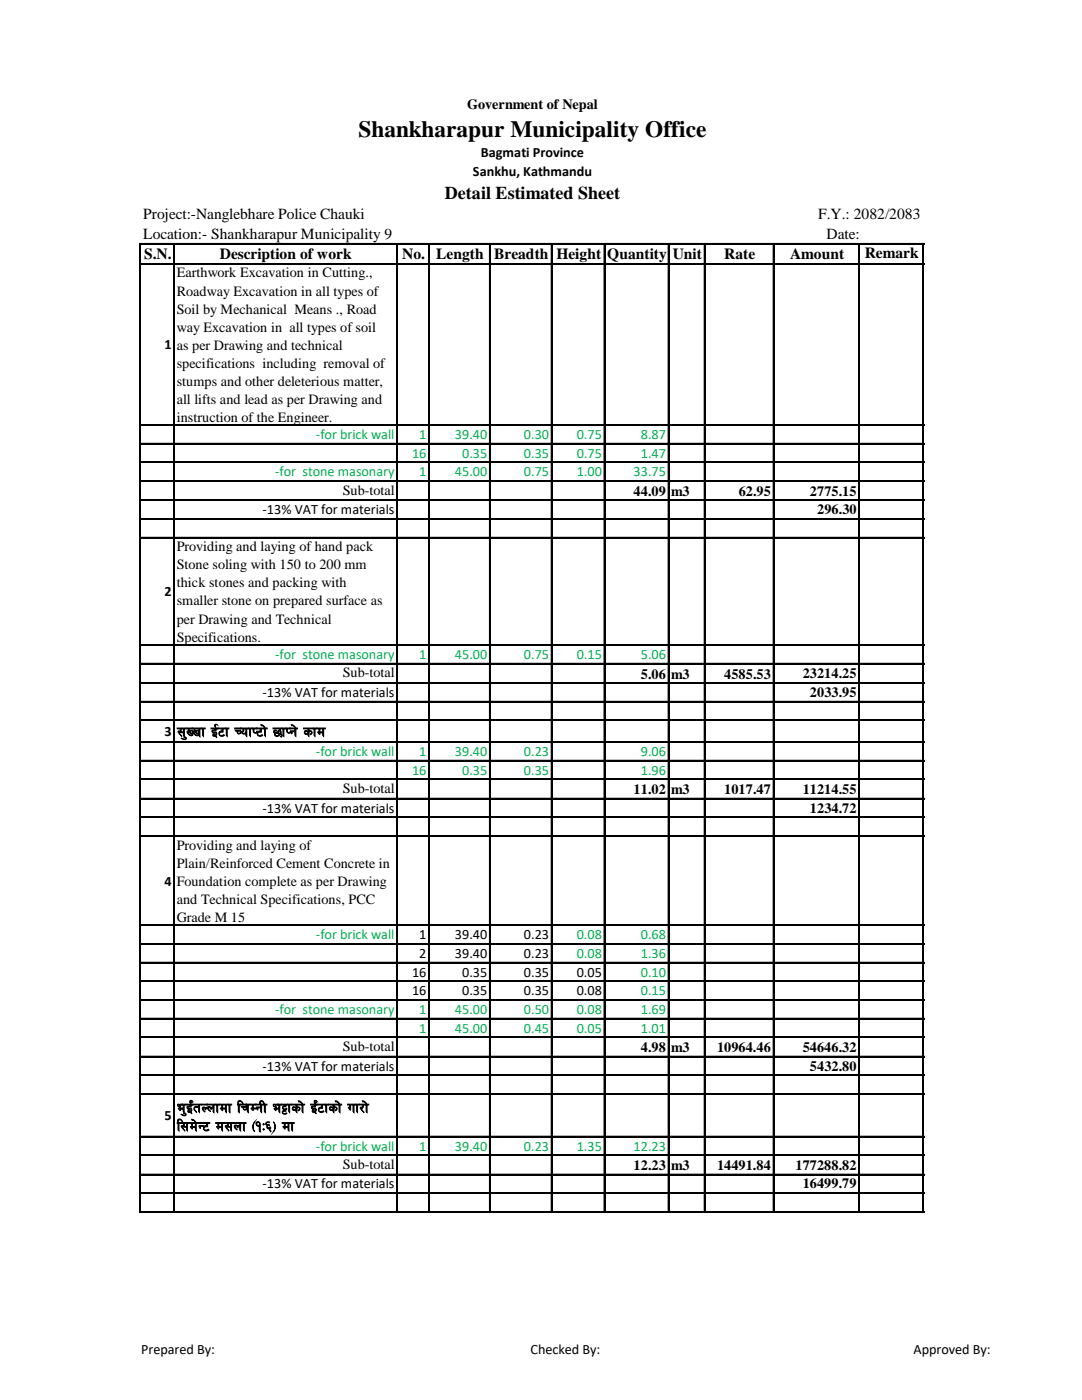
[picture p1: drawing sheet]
<svg xmlns="http://www.w3.org/2000/svg" width="296mm" height="383mm" viewBox="0 0 296 383" stroke-linecap="round" stroke-linejoin="round" font-family="sans-serif">
<defs><g id="words">
<text font-size="6.4" x="98" y="37.5">Shankharapur Municipality Office</text>
<text font-size="4.9" x="121.6" y="54.3">Detail Estimated Sheet</text>
<g font-size="4.6">
<text x="48.4" y="201.3">;'Vvf O{6f RofK6f] 5fKg] sfd</text>
<text x="48.4" y="304.2">e'O{+tNnfdf lrDgL e§fsf] O{+6fsf] uf/f]</text>
<text x="48.4" y="309.2">l;d]G6 d;nf -!M^_ df</text>
</g>
<g font-size="4.2">
<text x="39.2" y="59.9">Project:-Nanglebhare Police Chauki</text>
<text x="223.6" y="59.9">F.Y.: 2082/2083</text>
<text x="39.2" y="65.4">Location:- Shankharapur Municipality 9</text>
<text x="225.9" y="65.4">Date:</text>
<text x="39.4" y="70.9">S.N.</text>
<text x="60.1" y="70.9">Description of work</text>
<text x="109.9" y="70.9">No.</text>
<text x="119.3" y="70.9">Length</text>
<text x="135.1" y="70.9">Breadth</text>
<text x="152.1" y="70.9">Height</text>
<text x="166" y="70.9">Quantity</text>
<text x="183.9" y="70.9">Unit</text>
<text x="198" y="70.9">Rate</text>
<text x="215.9" y="70.9">Amount</text>
<text x="236.4" y="70.6">Remark</text>
</g>
<g font-size="3.9">
<text x="127.7" y="29.9">Government of Nepal</text>
<text x="131.4" y="43">Bagmati Province</text>
<text x="129.3" y="48.1">Sankhu, Kathmandu</text>
<text x="48.3" y="75.9">Earthwork Excavation in Cutting.,</text>
<text x="48.3" y="80.8">Roadway Excavation in all types of</text>
<text x="48.3" y="85.7">Soil by Mechanical Means ., Road</text>
<text x="45" y="95.5">1</text>
<text x="48.3" y="90.7">way Excavation in all types of soil</text>
<text x="48.3" y="95.6">as per Drawing and technical</text>
<text x="48.3" y="100.5">specifications including removal of</text>
<text x="48.3" y="105.4">stumps and other deleterious matter,</text>
<text x="48.3" y="110.4">all lifts and lead as per Drawing and</text>
<text x="48.3" y="115.3">instruction of the Engineer.</text>
<text x="93.7" y="135.3">Sub-total</text>
<text x="173.2" y="135.6">44.09</text>
<text x="183.5" y="135.6">m3</text>
<text x="201.9" y="135.6">62.95</text>
<text x="221.4" y="135.5">2775.15</text>
<text x="71.8" y="140.6">-13% VAT for materials</text>
<text x="223.4" y="140.6">296.30</text>
<text x="48.3" y="150.7">Providing and laying of hand pack</text>
<text x="48.3" y="155.7">Stone soling with 150 to 200 mm</text>
<text x="48.3" y="160.6">thick stones and packing with</text>
<text x="45" y="163">2</text>
<text x="48.3" y="165.5">smaller stone on prepared surface as</text>
<text x="48.3" y="170.5">per Drawing and Technical</text>
<text x="48.3" y="175.4">Specifications.</text>
<text x="93.7" y="185.2">Sub-total</text>
<text x="175.2" y="185.5">5.06</text>
<text x="183.5" y="185.5">m3</text>
<text x="198" y="185.5">4585.53</text>
<text x="219.4" y="185.4">23214.25</text>
<text x="71.8" y="190.5">-13% VAT for materials</text>
<text x="221.4" y="190.5">2033.95</text>
<text x="45" y="201.3">3</text>
<text x="93.7" y="216.8">Sub-total</text>
<text x="173.2" y="217.1">11.02</text>
<text x="183.5" y="217.1">m3</text>
<text x="198" y="217.1">1017.47</text>
<text x="219.4" y="217">11214.55</text>
<text x="71.8" y="222.1">-13% VAT for materials</text>
<text x="221.4" y="222.1">1234.72</text>
<text x="48.3" y="232.3">Providing and laying of</text>
<text x="48.3" y="237.2">Plain/Reinforced Cement Concrete in</text>
<text x="45" y="242.1">4</text>
<text x="48.3" y="242.2">Foundation complete as per Drawing</text>
<text x="48.3" y="247.1">and Technical Specifications, PCC</text>
<text x="48.3" y="252">Grade M 15</text>
<text x="114.6" y="256.8">1</text>
<text x="124.4" y="256.8">39.40</text>
<text x="143.2" y="256.8">0.23</text>
<text x="114.6" y="261.9">2</text>
<text x="124.4" y="261.9">39.40</text>
<text x="143.2" y="261.9">0.23</text>
<text x="112.6" y="267">16</text>
<text x="126.3" y="267">0.35</text>
<text x="143.2" y="267">0.35</text>
<text x="157.7" y="267">0.05</text>
<text x="112.6" y="272.1">16</text>
<text x="126.3" y="272.1">0.35</text>
<text x="143.2" y="272.1">0.35</text>
<text x="157.7" y="272.1">0.08</text>
<text x="93.7" y="287.3">Sub-total</text>
<text x="175.2" y="287.7">4.98</text>
<text x="183.5" y="287.7">m3</text>
<text x="196" y="287.7">10964.46</text>
<text x="219.4" y="287.6">54646.32</text>
<text x="71.8" y="292.7">-13% VAT for materials</text>
<text x="221.4" y="292.7">5432.80</text>
<text x="45" y="306.2">5</text>
<text x="93.7" y="319.6">Sub-total</text>
<text x="173.2" y="319.9">12.23</text>
<text x="183.5" y="319.9">m3</text>
<text x="196" y="319.9">14491.84</text>
<text x="217.4" y="319.8">177288.82</text>
<text x="71.8" y="324.9">-13% VAT for materials</text>
<text x="219.4" y="324.9">16499.79</text>
<text x="38.6" y="370.2">Prepared By:</text>
<text x="145" y="370.2">Checked By:</text>
<text x="249.7" y="370.2">Approved By:</text>
</g>
<g font-size="3.9" fill="#00b050">
<text x="86.4" y="120">-for brick wall</text>
<text x="112.6" y="125.1">16</text>
<text x="114.6" y="120">1</text>
<text x="124.4" y="120">39.40</text>
<text x="126.3" y="125.1">0.35</text>
<text x="143.2" y="120">0.30</text>
<text x="143.2" y="125.1">0.35</text>
<text x="157.7" y="120">0.75</text>
<text x="157.7" y="125.1">0.75</text>
<text x="175.2" y="120">8.87</text>
<text x="175.2" y="125.1">1.47</text>
<text x="75.2" y="130.2">-for stone masonary</text>
<text x="114.6" y="130.2">1</text>
<text x="124.4" y="130.2">45.00</text>
<text x="143.2" y="130.2">0.75</text>
<text x="157.7" y="130.2">1.00</text>
<text x="173.2" y="130.2">33.75</text>
<text x="75.2" y="180.1">-for stone masonary</text>
<text x="114.6" y="180.1">1</text>
<text x="124.4" y="180.1">45.00</text>
<text x="143.2" y="180.1">0.75</text>
<text x="157.7" y="180.1">0.15</text>
<text x="175.2" y="180.1">5.06</text>
<text x="86.4" y="206.7">-for brick wall</text>
<text x="114.6" y="206.7">1</text>
<text x="124.4" y="206.7">39.40</text>
<text x="143.2" y="206.7">0.23</text>
<text x="175.2" y="206.7">9.06</text>
<text x="112.6" y="211.8">16</text>
<text x="126.3" y="211.8">0.35</text>
<text x="143.2" y="211.8">0.35</text>
<text x="175.2" y="211.8">1.96</text>
<text x="86.4" y="256.8">-for brick wall</text>
<text x="157.7" y="256.8">0.08</text>
<text x="175.2" y="256.8">0.68</text>
<text x="157.7" y="261.9">0.08</text>
<text x="175.2" y="261.9">1.36</text>
<text x="175.2" y="267">0.10</text>
<text x="175.2" y="272.1">0.15</text>
<text x="75.2" y="277.2">-for stone masonary</text>
<text x="114.6" y="277.2">1</text>
<text x="124.4" y="277.2">45.00</text>
<text x="143.2" y="277.2">0.50</text>
<text x="157.7" y="277.2">0.08</text>
<text x="175.2" y="277.2">1.69</text>
<text x="114.6" y="282.3">1</text>
<text x="124.4" y="282.3">45.00</text>
<text x="143.2" y="282.3">0.45</text>
<text x="157.7" y="282.3">0.05</text>
<text x="175.2" y="282.3">1.01</text>
<text x="86.4" y="314.5">-for brick wall</text>
<text x="114.6" y="314.5">1</text>
<text x="124.4" y="314.5">39.40</text>
<text x="143.2" y="314.5">0.23</text>
<text x="157.7" y="314.5">1.35</text>
<text x="173.2" y="314.5">12.23</text>
</g>
</g></defs>
<g fill="none" stroke="#000" stroke-width=".27">
<path d="M38.3 66.6v264.9M38.6 66.6h214M38.6 72.1h214M47.5 66.9v264.6M108.4 66.9v264.6M117.1 66.9v264.6M133.8 66.9v264.6M150.7 66.9v264.6M165.1 66.9v264.6M182.6 66.9v264.6M192.5 66.9v264.6M211.3 66.9v264.6"/>
<path d="M234.8 66.9v264.6M252.3 66.9v264.6M38.6 116.1h214M38.6 121.2h214M38.6 126.3h214M38.6 131.4h214M38.6 136.7h214M38.6 141.8h214M38.6 146.9h214M38.6 176.2h214M38.6 181.3h214M38.6 186.6h214"/>
<path d="M38.6 191.7h214M38.6 196.8h214M38.6 202.7h214M38.6 207.8h214M38.6 212.9h214M38.6 218.2h214M38.6 223.3h214M38.6 228.4h214M38.6 252.9h214M38.6 258h214M38.6 263.1h214M38.6 268.2h214"/>
<path d="M38.6 273.3h214M38.6 278.4h214M38.6 283.5h214M38.6 288.7h214M38.6 293.9h214M38.6 299h214M38.6 310.6h214M38.6 315.7h214M38.6 321h214M38.6 326.1h214M38.6 331.2h214"/>
</g>
<g fill="none" stroke="#000" stroke-width=".35">
<path d="M38.4 66.5v265M38.6 66.7h214M38.6 72.2h214M47.6 66.9v264.6M108.5 66.9v264.6M117.3 66.9v264.6M133.9 66.9v264.6M150.8 66.9v264.6M165.2 66.9v264.6M182.8 66.9v264.6M192.6 66.9v264.6M211.5 66.9v264.6"/>
<path d="M234.9 66.9v264.6M252.4 66.9v264.6M38.6 116.2h214M38.6 121.3h214M38.6 126.4h214M38.6 131.5h214M38.6 136.8h214M38.6 141.9h214M38.6 147h214M38.6 176.4h214M38.6 181.5h214M38.6 186.8h214"/>
<path d="M38.6 191.9h214M38.6 197h214M38.6 202.9h214M38.6 208h214M38.6 213.1h214M38.6 218.4h214M38.6 223.5h214M38.6 228.6h214M38.6 253h214M38.6 258.1h214M38.6 263.2h214M38.6 268.3h214"/>
<path d="M38.6 273.4h214M38.6 278.5h214M38.6 283.6h214M38.6 294h214M38.6 299.1h214M38.6 310.8h214M38.6 315.9h214M38.6 321.1h214M38.6 326.2h214M38.6 331.4h214"/>
</g>
<path d="M38.6 288.9h214" fill="none" stroke="#000" stroke-width=".36"/>
<use href="#words"/>
</svg>
